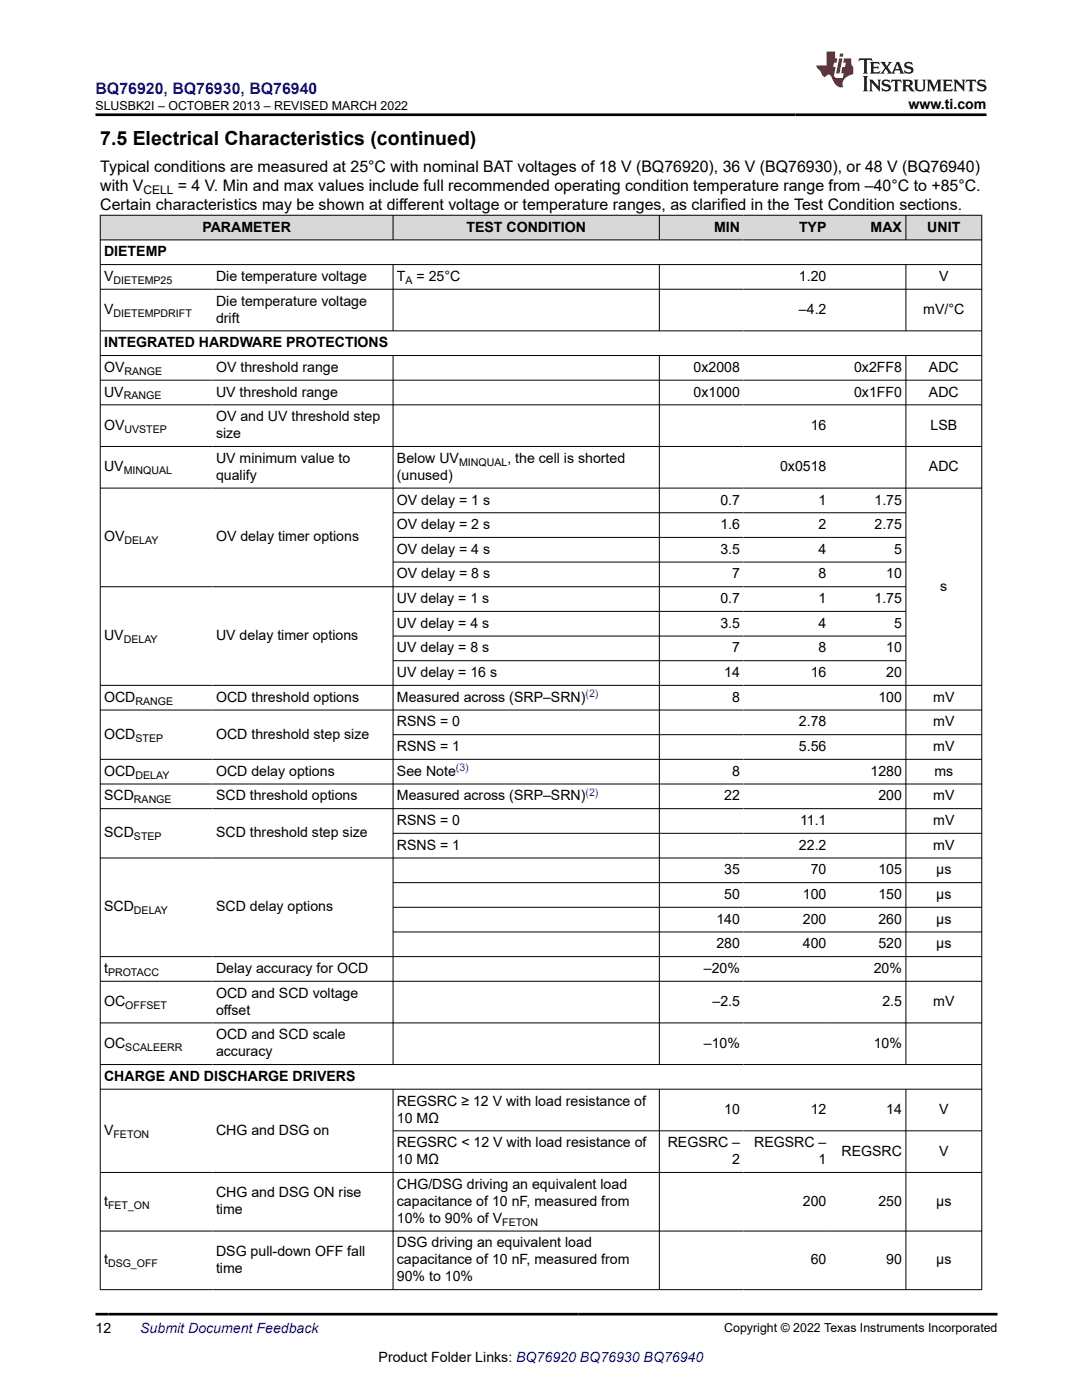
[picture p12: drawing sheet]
<svg xmlns="http://www.w3.org/2000/svg" width="216mm" height="279mm" viewBox="0 0 216 279" stroke-linecap="round" stroke-linejoin="round" font-family="sans-serif">
<defs><g id="words">
<text font-size="3.9" x="20" y="28.8">7.5 Electrical Characteristics (continued)</text>
<text font-size="3.2" fill="#00f" x="19.1" y="18.7">BQ76920, BQ76930, BQ76940</text>
<g font-size="3.2">
<text x="20" y="34.3">Typical conditions are measured at 25°C with nominal BAT voltages of 18 V (BQ76920), 36 V (BQ76930), or 48 V (BQ76940)</text>
<text x="20" y="41.9">Certain characteristics may be shown at different voltage or temperature ranges, as clarified in the Test Condition sections.</text>
<text x="20" y="38.1">with V</text>
<text x="35.5" y="38.1">= 4 V. Min and max values include full recommended operating condition temperature range from –40°C to +85°C.</text>
</g>
<g font-size="2.8">
<text x="181.3" y="21.8">www.ti.com</text>
<text x="40.4" y="46.2">PARAMETER</text>
<text x="93.1" y="46.2">TEST CONDITION</text>
<text x="142.5" y="46.2">MIN</text>
<text x="159.4" y="46.2">TYP</text>
<text x="173.7" y="46.2">MAX</text>
<text x="185" y="46.2">UNIT</text>
<text x="20.8" y="51.2">DIETEMP</text>
<text x="20.8" y="56.1">V</text>
<text x="43.1" y="56.1">Die temperature voltage</text>
<text x="79.2" y="56.1">T</text>
<text x="83.1" y="56.1">= 25°C</text>
<text x="159.4" y="56.1">1.20</text>
<text x="187.4" y="56.1">V</text>
<text x="20.8" y="62.7">V</text>
<text x="43.1" y="61">Die temperature voltage</text>
<text x="43.1" y="64.4">drift</text>
<text x="159.4" y="62.7">–4.2</text>
<text x="184.2" y="62.7">mV/°C</text>
<text x="20.8" y="69.3">INTEGRATED HARDWARE PROTECTIONS</text>
<text x="20.8" y="74.2">OV</text>
<text x="43.1" y="74.2">OV threshold range</text>
<text x="138.4" y="74.2">0x2008</text>
<text x="170.4" y="74.2">0x2FF8</text>
<text x="185.4" y="74.2">ADC</text>
<text x="20.8" y="79.1">UV</text>
<text x="43.1" y="79.1">UV threshold range</text>
<text x="138.4" y="79.1">0x1000</text>
<text x="170.4" y="79.1">0x1FF0</text>
<text x="185.4" y="79.1">ADC</text>
<text x="20.8" y="85.8">OV</text>
<text x="43.1" y="84.1">OV and UV threshold step</text>
<text x="43.1" y="87.5">size</text>
<text x="161.8" y="85.8">16</text>
<text x="185.7" y="85.8">LSB</text>
<text x="20.8" y="94.1">UV</text>
<text x="43.1" y="92.4">UV minimum value to</text>
<text x="43.1" y="95.8">qualify</text>
<text x="79.2" y="95.8">(unused)</text>
<text x="79.2" y="92.4">Below UV</text>
<text x="101.2" y="92.4">, the cell is shorted</text>
<text x="155.7" y="94.1">0x0518</text>
<text x="185.4" y="94.1">ADC</text>
<text x="79.2" y="100.7">OV delay = 1 s</text>
<text x="143.7" y="100.7">0.7</text>
<text x="163.4" y="100.7">1</text>
<text x="174.5" y="100.7">1.75</text>
<text x="79.2" y="105.6">OV delay = 2 s</text>
<text x="143.7" y="105.6">1.6</text>
<text x="163.4" y="105.6">2</text>
<text x="174.5" y="105.6">2.75</text>
<text x="20.8" y="108.1">OV</text>
<text x="43.1" y="108.1">OV delay timer options</text>
<text x="79.2" y="110.5">OV delay = 4 s</text>
<text x="143.7" y="110.5">3.5</text>
<text x="163.4" y="110.5">4</text>
<text x="178.4" y="110.5">5</text>
<text x="79.2" y="115.4">OV delay = 8 s</text>
<text x="146.1" y="115.4">7</text>
<text x="163.4" y="115.4">8</text>
<text x="176.9" y="115.4">10</text>
<text x="187.6" y="117.9">s</text>
<text x="79.2" y="120.4">UV delay = 1 s</text>
<text x="79.2" y="125.3">UV delay = 4 s</text>
<text x="143.7" y="120.4">0.7</text>
<text x="143.7" y="125.3">3.5</text>
<text x="163.4" y="120.4">1</text>
<text x="163.4" y="125.3">4</text>
<text x="174.5" y="120.4">1.75</text>
<text x="178.4" y="125.3">5</text>
<text x="20.8" y="127.8">UV</text>
<text x="43.1" y="127.8">UV delay timer options</text>
<text x="79.2" y="130.2">UV delay = 8 s</text>
<text x="146.1" y="130.2">7</text>
<text x="163.4" y="130.2">8</text>
<text x="176.9" y="130.2">10</text>
<text x="79.2" y="135.1">UV delay = 16 s</text>
<text x="144.5" y="135.1">14</text>
<text x="161.8" y="135.1">16</text>
<text x="176.9" y="135.1">20</text>
<text x="20.8" y="140.1">OCD</text>
<text x="43.1" y="140.1">OCD threshold options</text>
<text x="79.2" y="140.1">Measured across (SRP–SRN)</text>
<text x="146.1" y="140.1">8</text>
<text x="175.3" y="140.1">100</text>
<text x="186.2" y="140.1">mV</text>
<text x="20.8" y="147.4">OCD</text>
<text x="43.1" y="147.4">OCD threshold step size</text>
<text x="79.2" y="145">RSNS = 0</text>
<text x="79.2" y="149.9">RSNS = 1</text>
<text x="159.4" y="145">2.78</text>
<text x="159.4" y="149.9">5.56</text>
<text x="186.2" y="145">mV</text>
<text x="186.2" y="149.9">mV</text>
<text x="20.8" y="154.8">OCD</text>
<text x="43.1" y="154.8">OCD delay options</text>
<text x="79.2" y="154.8">See Note</text>
<text x="146.1" y="154.8">8</text>
<text x="173.7" y="154.8">1280</text>
<text x="186.4" y="154.8">ms</text>
<text x="20.8" y="159.7">SCD</text>
<text x="43.1" y="159.7">SCD threshold options</text>
<text x="79.2" y="159.7">Measured across (SRP–SRN)</text>
<text x="144.5" y="159.7">22</text>
<text x="175.3" y="159.7">200</text>
<text x="186.2" y="159.7">mV</text>
<text x="20.8" y="167.1">SCD</text>
<text x="43.1" y="167.1">SCD threshold step size</text>
<text x="79.2" y="164.7">RSNS = 0</text>
<text x="159.6" y="164.7">11.1</text>
<text x="186.2" y="164.7">mV</text>
<text x="79.2" y="169.6">RSNS = 1</text>
<text x="159.4" y="169.6">22.2</text>
<text x="186.2" y="169.6">mV</text>
<text x="144.5" y="174.5">35</text>
<text x="144.5" y="179.4">50</text>
<text x="160.2" y="179.4">100</text>
<text x="161.8" y="174.5">70</text>
<text x="175.3" y="174.5">105</text>
<text x="175.3" y="179.4">150</text>
<text x="186.8" y="174.5">µs</text>
<text x="186.8" y="179.4">µs</text>
<text x="20.8" y="181.9">SCD</text>
<text x="43.1" y="181.9">SCD delay options</text>
<text x="143" y="184.3">140</text>
<text x="160.2" y="184.3">200</text>
<text x="175.3" y="184.3">260</text>
<text x="186.8" y="184.3">µs</text>
<text x="143" y="189.3">280</text>
<text x="160.2" y="189.3">400</text>
<text x="175.3" y="189.3">520</text>
<text x="186.8" y="189.3">µs</text>
<text x="20.8" y="194.2">t</text>
<text x="43.1" y="194.2">Delay accuracy for OCD</text>
<text x="140.4" y="194.2">–20%</text>
<text x="174.3" y="194.2">20%</text>
<text x="20.8" y="200.8">OC</text>
<text x="43.1" y="199.1">OCD and SCD voltage</text>
<text x="43.1" y="202.5">offset</text>
<text x="142.2" y="200.8">–2.5</text>
<text x="176.1" y="200.8">2.5</text>
<text x="186.2" y="200.8">mV</text>
<text x="20.8" y="209.1">OC</text>
<text x="43.1" y="207.4">OCD and SCD scale</text>
<text x="140.4" y="209.1">–10%</text>
<text x="174.3" y="209.1">10%</text>
<text x="20.8" y="215.7">CHARGE AND DISCHARGE DRIVERS</text>
<text x="43.1" y="210.8">accuracy</text>
<text x="79.2" y="220.6">REGSRC ≥ 12 V with load resistance of</text>
<text x="20.8" y="226.5">V</text>
<text x="43.1" y="226.5">CHG and DSG on</text>
<text x="79.2" y="224">10 MΩ</text>
<text x="144.5" y="222.3">10</text>
<text x="161.8" y="222.3">12</text>
<text x="176.9" y="222.3">14</text>
<text x="187.4" y="222.3">V</text>
<text x="79.2" y="229">REGSRC &lt; 12 V with load resistance of</text>
<text x="79.2" y="232.3">10 MΩ</text>
<text x="133.2" y="229">REGSRC –</text>
<text x="146.1" y="232.3">2</text>
<text x="150.5" y="229">REGSRC –</text>
<text x="163.4" y="232.3">1</text>
<text x="167.9" y="230.6">REGSRC</text>
<text x="187.4" y="230.6">V</text>
<text x="43.1" y="239">CHG and DSG ON rise</text>
<text x="79.2" y="237.3">CHG/DSG driving an equivalent load</text>
<text x="20.8" y="240.6">t</text>
<text x="43.1" y="242.3">time</text>
<text x="79.2" y="240.6">capacitance of 10 nF, measured from</text>
<text x="79.2" y="244">10% to 90% of V</text>
<text x="160.2" y="240.6">200</text>
<text x="175.3" y="240.6">250</text>
<text x="186.8" y="240.6">µs</text>
<text x="43.1" y="250.7">DSG pull-down OFF fall</text>
<text x="79.2" y="249">DSG driving an equivalent load</text>
<text x="20.8" y="252.3">t</text>
<text x="43.1" y="254">time</text>
<text x="79.2" y="252.3">capacitance of 10 nF, measured from</text>
<text x="79.2" y="255.7">90% to 10%</text>
<text x="161.8" y="252.3">60</text>
<text x="176.9" y="252.3">90</text>
<text x="186.8" y="252.3">µs</text>
<text x="19.1" y="266.1">12</text>
<text x="75.6" y="271.7">Product Folder Links: BQ76920 BQ76930 BQ76940</text>
</g>
<text font-size="2.8" fill="#00f" x="28" y="266.1">Submit Document Feedback</text>
<g font-size="2.5">
<text x="19" y="21.9">SLUSBK2I – OCTOBER 2013 – REVISED MARCH 2022</text>
<text x="144.5" y="265.8">Copyright © 2022 Texas Instruments Incorporated</text>
</g>
<text font-size="2.4" x="28.6" y="38.7">CELL</text>
<g font-size="2.1">
<text x="22.6" y="56.6">DIETEMP25</text>
<text x="80.9" y="56.6">A</text>
<text x="22.6" y="63.3">DIETEMPDRIFT</text>
<text x="24.8" y="74.8">RANGE</text>
<text x="24.7" y="79.7">RANGE</text>
<text x="24.8" y="86.3">UVSTEP</text>
<text x="24.7" y="94.6">MINQUAL</text>
<text x="91.6" y="92.9">MINQUAL</text>
<text x="24.8" y="108.6">DELAY</text>
<text x="24.7" y="128.3">DELAY</text>
<text x="27" y="140.6">RANGE</text>
<text x="27" y="148">STEP</text>
<text x="27" y="155.4">DELAY</text>
<text x="26.7" y="160.3">RANGE</text>
<text x="26.7" y="167.7">STEP</text>
<text x="26.7" y="182.4">DELAY</text>
<text x="21.6" y="194.8">PROTACC</text>
<text x="25" y="201.4">OFFSET</text>
<text x="25" y="209.7">SCALEERR</text>
<text x="22.6" y="227.1">FETON</text>
<text x="21.6" y="241.2">FET_ON</text>
<text x="100.2" y="244.6">FETON</text>
<text x="21.6" y="252.9">DSG_OFF</text>
</g>
<g font-size="2.1" fill="#00f">
<text x="116.8" y="139.1">(2)</text>
<text x="91" y="153.9">(3)</text>
<text x="116.8" y="158.8">(2)</text>
</g>
</g></defs>
<g fill="#d8d8d8">
<path d="M20 43h175.9v4.9h-175.9z" fill-rule="evenodd"/>
<path d="M20.1 43h58.3v4.8h-58.3z" fill-rule="evenodd"/>
<path d="M78.5 43h53v4.8h-53z" fill-rule="evenodd"/>
<path d="M131.6 43h16.8v4.8h-16.8z" fill-rule="evenodd"/>
<path d="M148.4 43h17.2v4.8h-17.2z" fill-rule="evenodd"/>
<path d="M165.6 43h15.1v4.8h-15.1z" fill-rule="evenodd"/>
<path d="M180.8 43h15v4.8h-15z" fill-rule="evenodd"/>
</g>
<g fill="none" stroke="#000" stroke-width=".2">
<path d="M19.9 43h176.1M19.9 47.9h176.1M19.9 52.8h176.1M19.9 57.7h176.1M20 42.9v214.5M78.4 42.9v5M78.4 52.8v13.3M131.6 42.9v5M131.6 52.8v13.3M180.8 42.9v5M180.8 52.8v13.3M195.9 42.9v214.5"/>
<path d="M19.9 66h176.1M19.9 71h176.1M19.9 75.9h176.1M78.4 71v141.5M131.6 71v141.5M180.8 71v141.5M19.9 80.8h176.1M19.9 89.1h176.1M19.9 97.4h176.1M19.9 117.1h160.9M78.4 102.3h102.4M78.4 107.3h102.4"/>
<path d="M78.4 112.2h102.4M19.9 136.8h176.1M78.4 122h102.4M78.4 126.9h102.4M78.4 131.9h102.4M19.9 141.7h176.1M19.9 151.5h176.1M19.9 156.5h176.1M78.4 146.6h117.6M19.9 161.4h176.1M78.4 166.3h117.6M78.4 176.2h117.6"/>
<path d="M196 171.2h-176.1M19.9 190.9h176.1M19.9 195.8h176.1M78.4 181.1h117.6M78.4 186h117.6M19.9 204.1h176.1M19.9 212.5h176.1M19.9 217.4h176.1M78.4 217.4v40M131.6 217.4v40M180.8 217.4v40M78.4 225.7h117.6"/>
<path d="M196 234h-176.1M19.9 245.7h176.1M19.9 257.4h176.1"/>
</g>
<path d="M171.5 11.6l-.2 .6 .5-.2h.6v.1v2.2l-.2 .4h1l-.2-.4v-2.2v-.1h.5l.6 .2-.2-.6zM173.6 12.4l.2 .3v1.6l-.2 .4h1.9l.1-.6a1.08 1.08 0 0 1-1.3 .2v-.7h.6l.4 .2v-.7l-.4 .2h-.6v-.5l.2-.2a1 1 0 0 1 1 .3l-.1-.5zM175.7 12.4l.9 1.1-1 1.2h.9l-.2-.2 .5-.8 .4 .8-.2 .2h1.6l-.2-.2 .2-.5h.9l.1 .5-.1 .2h.9l-.2-.4-.8-1.9h-.5l-.9 2.1-.9-1.1 .9-1h-.8l.2 .2-.4 .6-.4-.6 .2-.2zM179 12.8l.4 1h-.7zM180.7 12.5a.65 .65 0 0 0-.2 .7 .65 .65 0 0 0 .6 .5l.6 .1 .1 .3a.79 .79 0 0 1-.7 .4 .79 .79 0 0 1-.7-.5l.1 .7 .2-.1a.93 .93 0 0 0 1.1 0 .93 .93 0 0 0 .4-.9 1.46 1.46 0 0 0-1.2-.6l-.1-.3a1.09 1.09 0 0 1 1.2 .2l-.2-.6-.1 .1-.5-.2zM172.2 15.2l.2 .4v2.2l-.2 .4h1l-.2-.4v-2.2l.2-.4zM173.4 15.9l.2 .4v1.5l-.2 .4h.8l-.3-.4 .1-1.3 1.6 1.8v-2l.2-.4h-.7l.1 .2 .1 1.1-1.2-1.3zM176.2 16a.65 .65 0 0 0-.2 .8 .65 .65 0 0 0 .6 .4l.6 .2 .1 .2a.79 .79 0 0 1-.7 .4 .79 .79 0 0 1-.7-.5l.1 .7 .2-.1a.93 .93 0 0 0 1.1 .1 .93 .93 0 0 0 .4-1 1.46 1.46 0 0 0-1.2-.5l-.1-.4a1.09 1.09 0 0 1 1.2 .2l-.1-.6-.2 .1-.5-.1zM177.9 15.9l-.1 .6a.63 .63 0 0 1 .8-.3v1.6l-.3 .4h1l-.2-.4v-1.6a.66 .66 0 0 1 .8 .3l-.1-.6zM180 15.9l.2 .4v1.5l-.2 .4h1l-.2-.2-.1-.7h.5l.1 .2a.79 .79 0 0 0 1.2 .6l-1-.9a.61 .61 0 0 0 .6-.6 .61 .61 0 0 0-.5-.7zM180.8 16.2h.1a.47 .47 0 0 1 .5 .1 .47 .47 0 0 1 .1 .5l-.1 .1-.7 .1zM182.3 15.9l.2 .2a2.27 2.27 0 0 0 .4 2 1.04 1.04 0 0 0 1.7-.7v-1.3l.2-.2h-.8l.2 .4v1.1a.6 .6 0 0 1-.6 .6 .6 .6 0 0 1-.6-.6v-1.1l.3-.4zM184.9 15.9l.2 .4v1.5l-.2 .4h.8l-.3-.4v-1.4l.9 1.9 .9-1.9v1.4l-.3 .4h1l-.2-.4v-1.5l.2-.4h-.8l-.7 1.5-.6-1.5zM188.1 15.9l.2 .4v1.5l-.2 .4h1.9l.1-.6a1.09 1.09 0 0 1-1.3 .2v-.7h.6l.4 .2v-.6l-.4 .2h-.6v-.6l.2-.1a1.01 1.01 0 0 1 1 .3l-.1-.6zM190.2 15.9l.3 .4v1.5l-.3 .4h.8l-.2-.4v-1.3l1.6 1.8v-2l.2-.4h-.7l.2 .2v1.1l-1.2-1.3zM192.8 15.9l-.1 .6a.63 .63 0 0 1 .8-.3v1.6l-.3 .4h1l-.2-.4v-1.6a.66 .66 0 0 1 .8 .3l-.1-.6zM195.2 16a.65 .65 0 0 0-.2 .8 .65 .65 0 0 0 .6 .4l.6 .2 .2 .2a.79 .79 0 0 1-.7 .4 .79 .79 0 0 1-.7-.5l.1 .7 .2-.1a.93 .93 0 0 0 1 .1 .93 .93 0 0 0 .5-1 1.46 1.46 0 0 0-1.3-.5v-.4a1.09 1.09 0 0 1 1.2 .2l-.2-.6-.2 .1-.5-.1z" fill="#231f20"/>
<path d="M164.9 10.3v2.7h-2l.1 .4 .8 1a.95 .95 0 0 0 1 .9 .59 .59 0 0 1 .5-.4 .59 .59 0 0 1 .5 .3l.4 .8a1.59 1.59 0 0 0 2.1 1.4 1.61 1.61 0 0 1 1-2.3l1-.3-.1-1.5a1.59 1.59 0 0 1-.3-1.7h-1.5l-.2 .9h.6l-.2 .9h-.5l-.2 .9v.3l.4 .1-.1 .9h-.7a.73 .73 0 0 1-1-.7l.3-1.5h-.5l.1-.9h.5l.2-.9h-.5v-1.3zM167.4 11.6l-.6 3.1h.7l.6-3.1zM167.6 10.7l-.1 .6h.7l.1-.6z" fill="#ed1c24"/>
<path d="M19.1 22.9h177.8M19.1 262.3h179.9" fill="none" stroke="#000" stroke-width=".53"/>
<use href="#words"/>
</svg>
